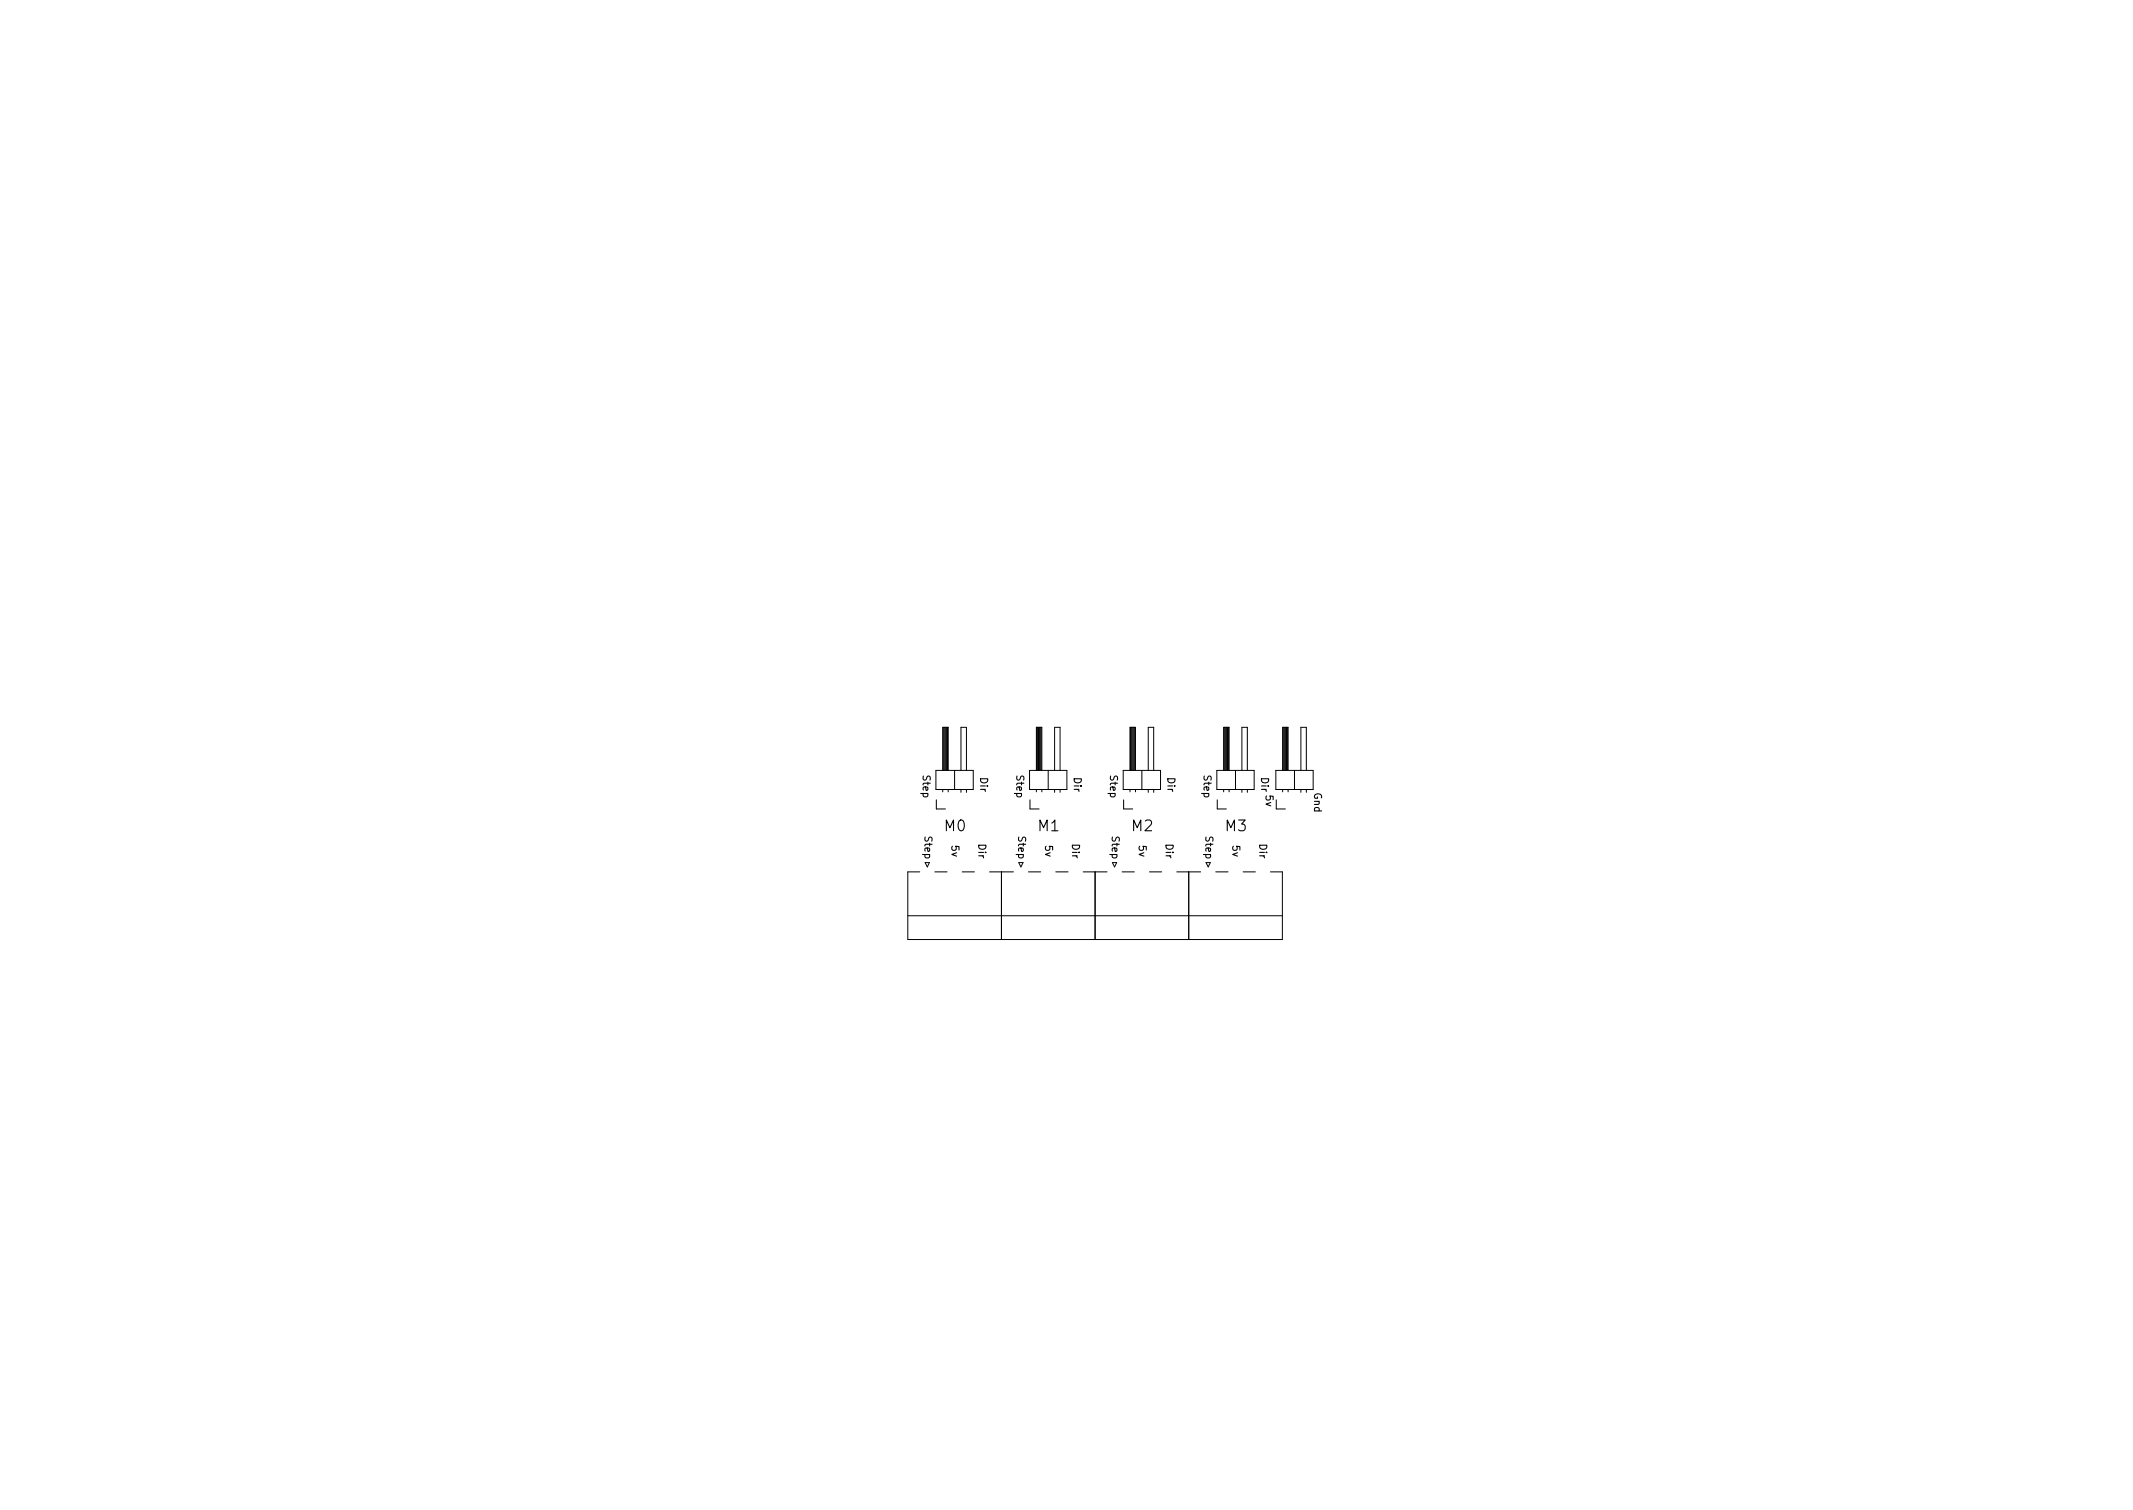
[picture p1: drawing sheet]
<svg xmlns="http://www.w3.org/2000/svg" width="297mm" height="210mm" viewBox="0 0 297 210" stroke-linecap="round" stroke-linejoin="round" font-family="sans-serif">
<defs><g id="words">
<g font-size="2.1">
<text x="131.5" y="115.7">M0</text>
<text x="144.6" y="115.7">M1</text>
<text x="157.6" y="115.7">M2</text>
<text x="170.7" y="115.7">M3</text>
</g>
<g font-size="1.4">
<text x="128.5" y="108.2" transform="rotate(90 128.5 108.2)">Step</text>
<text x="136.5" y="108.3" transform="rotate(90 136.5 108.3)">Dir</text>
<text x="141.5" y="108.2" transform="rotate(90 141.5 108.2)">Step</text>
<text x="149.5" y="108.3" transform="rotate(90 149.5 108.3)">Dir</text>
<text x="154.6" y="108.2" transform="rotate(90 154.6 108.2)">Step</text>
<text x="162.6" y="108.3" transform="rotate(90 162.6 108.3)">Dir</text>
<text x="167.6" y="108.2" transform="rotate(90 167.6 108.2)">Step</text>
<text x="175.6" y="108.3" transform="rotate(90 175.6 108.3)">Dir</text>
<text x="176.3" y="110.7" transform="rotate(90 176.3 110.7)">5v</text>
<text x="183" y="110.4" transform="rotate(90 183 110.4)">Gnd</text>
<text x="128.8" y="116.7" transform="rotate(90 128.8 116.7)">Step</text>
<text x="132.5" y="117.7" transform="rotate(90 132.5 117.7)">5v</text>
<text x="136.2" y="117.5" transform="rotate(90 136.2 117.5)">Dir</text>
<text x="141.8" y="116.7" transform="rotate(90 141.8 116.7)">Step</text>
<text x="145.5" y="117.7" transform="rotate(90 145.5 117.7)">5v</text>
<text x="149.3" y="117.5" transform="rotate(90 149.3 117.5)">Dir</text>
<text x="154.8" y="116.7" transform="rotate(90 154.8 116.7)">Step</text>
<text x="158.6" y="117.7" transform="rotate(90 158.6 117.7)">5v</text>
<text x="162.3" y="117.5" transform="rotate(90 162.3 117.5)">Dir</text>
<text x="167.9" y="116.7" transform="rotate(90 167.9 116.7)">Step</text>
<text x="171.6" y="117.7" transform="rotate(90 171.6 117.7)">5v</text>
<text x="175.4" y="117.5" transform="rotate(90 175.4 117.5)">Dir</text>
</g>
</g></defs>
<g fill="none" stroke="#000" stroke-width=".14">
<path d="M130.3 107.3h5.2v2.6h-5.2zM130.4 111.4v1.2h1.3M131.3 107.3v-6h.7v6M131.3 109.9v.4M131.3 101.3v6M131.5 101.3v6M131.6 101.3v6M131.7 101.3v6M131.8 101.3v6M131.9 101.3v6M132 109.9v.4M132.9 107.3v2.6"/>
<path d="M133.8 107.3v-6h.8v6M133.8 109.9v.4M134.6 109.9v.4M143.4 107.3h5.2v2.6h-5.2zM143.4 111.4v1.2h1.3M144.3 107.3v-6h.8v6M144.3 109.9v.4M144.4 101.3v6M144.5 101.3v6M144.6 101.3v6M144.7 101.3v6M144.9 101.3v6"/>
<path d="M145 101.3v6M145.1 109.9v.4M146 107.3v2.6M146.9 107.3v-6h.7v6M146.9 109.9v.4M147.6 109.9v.4M156.4 107.3h5.2v2.6h-5.2zM156.5 111.4v1.2h1.2M157.4 107.3v-6h.7v6M157.4 109.9v.4M157.4 101.3v6M157.5 101.3v6"/>
<path d="M157.7 101.3v6M157.8 101.3v6M157.9 101.3v6M158 101.3v6M158.1 109.9v.4M159 107.3v2.6M159.9 107.3v-6h.8v6M159.9 109.9v.4M160.7 109.9v.4M169.5 107.3h5.2v2.6h-5.2zM169.5 111.4v1.2h1.3M170.4 107.3v-6h.8v6"/>
<path d="M170.4 109.9v.4M170.5 101.3v6M170.6 101.3v6M170.7 101.3v6M170.8 101.3v6M170.9 101.3v6M171.1 101.3v6M171.2 109.9v.4M172.1 107.3v2.6M172.9 107.3v-6h.8v6M172.9 109.9v.4M173.7 109.9v.4"/>
<path d="M177.7 107.3h5.2v2.6h-5.2zM177.7 112.6h1.3M178.6 107.3v-6h.8v6M178.6 109.9v.4M178.7 101.3v6M178.8 101.3v6M178.9 101.3v6M179 101.3v6M179.2 101.3v6M179.3 101.3v6M179.4 109.9v.4M180.3 107.3v2.6"/>
<path d="M181.2 107.3v-6h.7v6M181.2 109.9v.4M181.9 109.9v.4M126.4 127.5h52.2M128.1 121.4h-1.7v9.4h52.2v-9.4h-1.7M128.8 120.1l.3 .6 .3-.6M130.2 121.4h1.7M134 121.4h1.7M137.8 121.4h3.3M139.5 121.4v9.4M141.9 120.1l.3 .6 .3-.6M143.2 121.4h1.7"/>
<path d="M147 121.4h1.7M150.8 121.4h3.4M152.5 121.4v9.4M154.9 120.1l.3 .6 .3-.6M156.3 121.4h1.7M160.1 121.4h1.7M163.9 121.4h3.3M165.5 121.4v9.4M168 120.1l.3 .6 .3-.6M169.3 121.4h1.7M173.1 121.4h1.7"/>
</g>
<use href="#words"/>
</svg>
